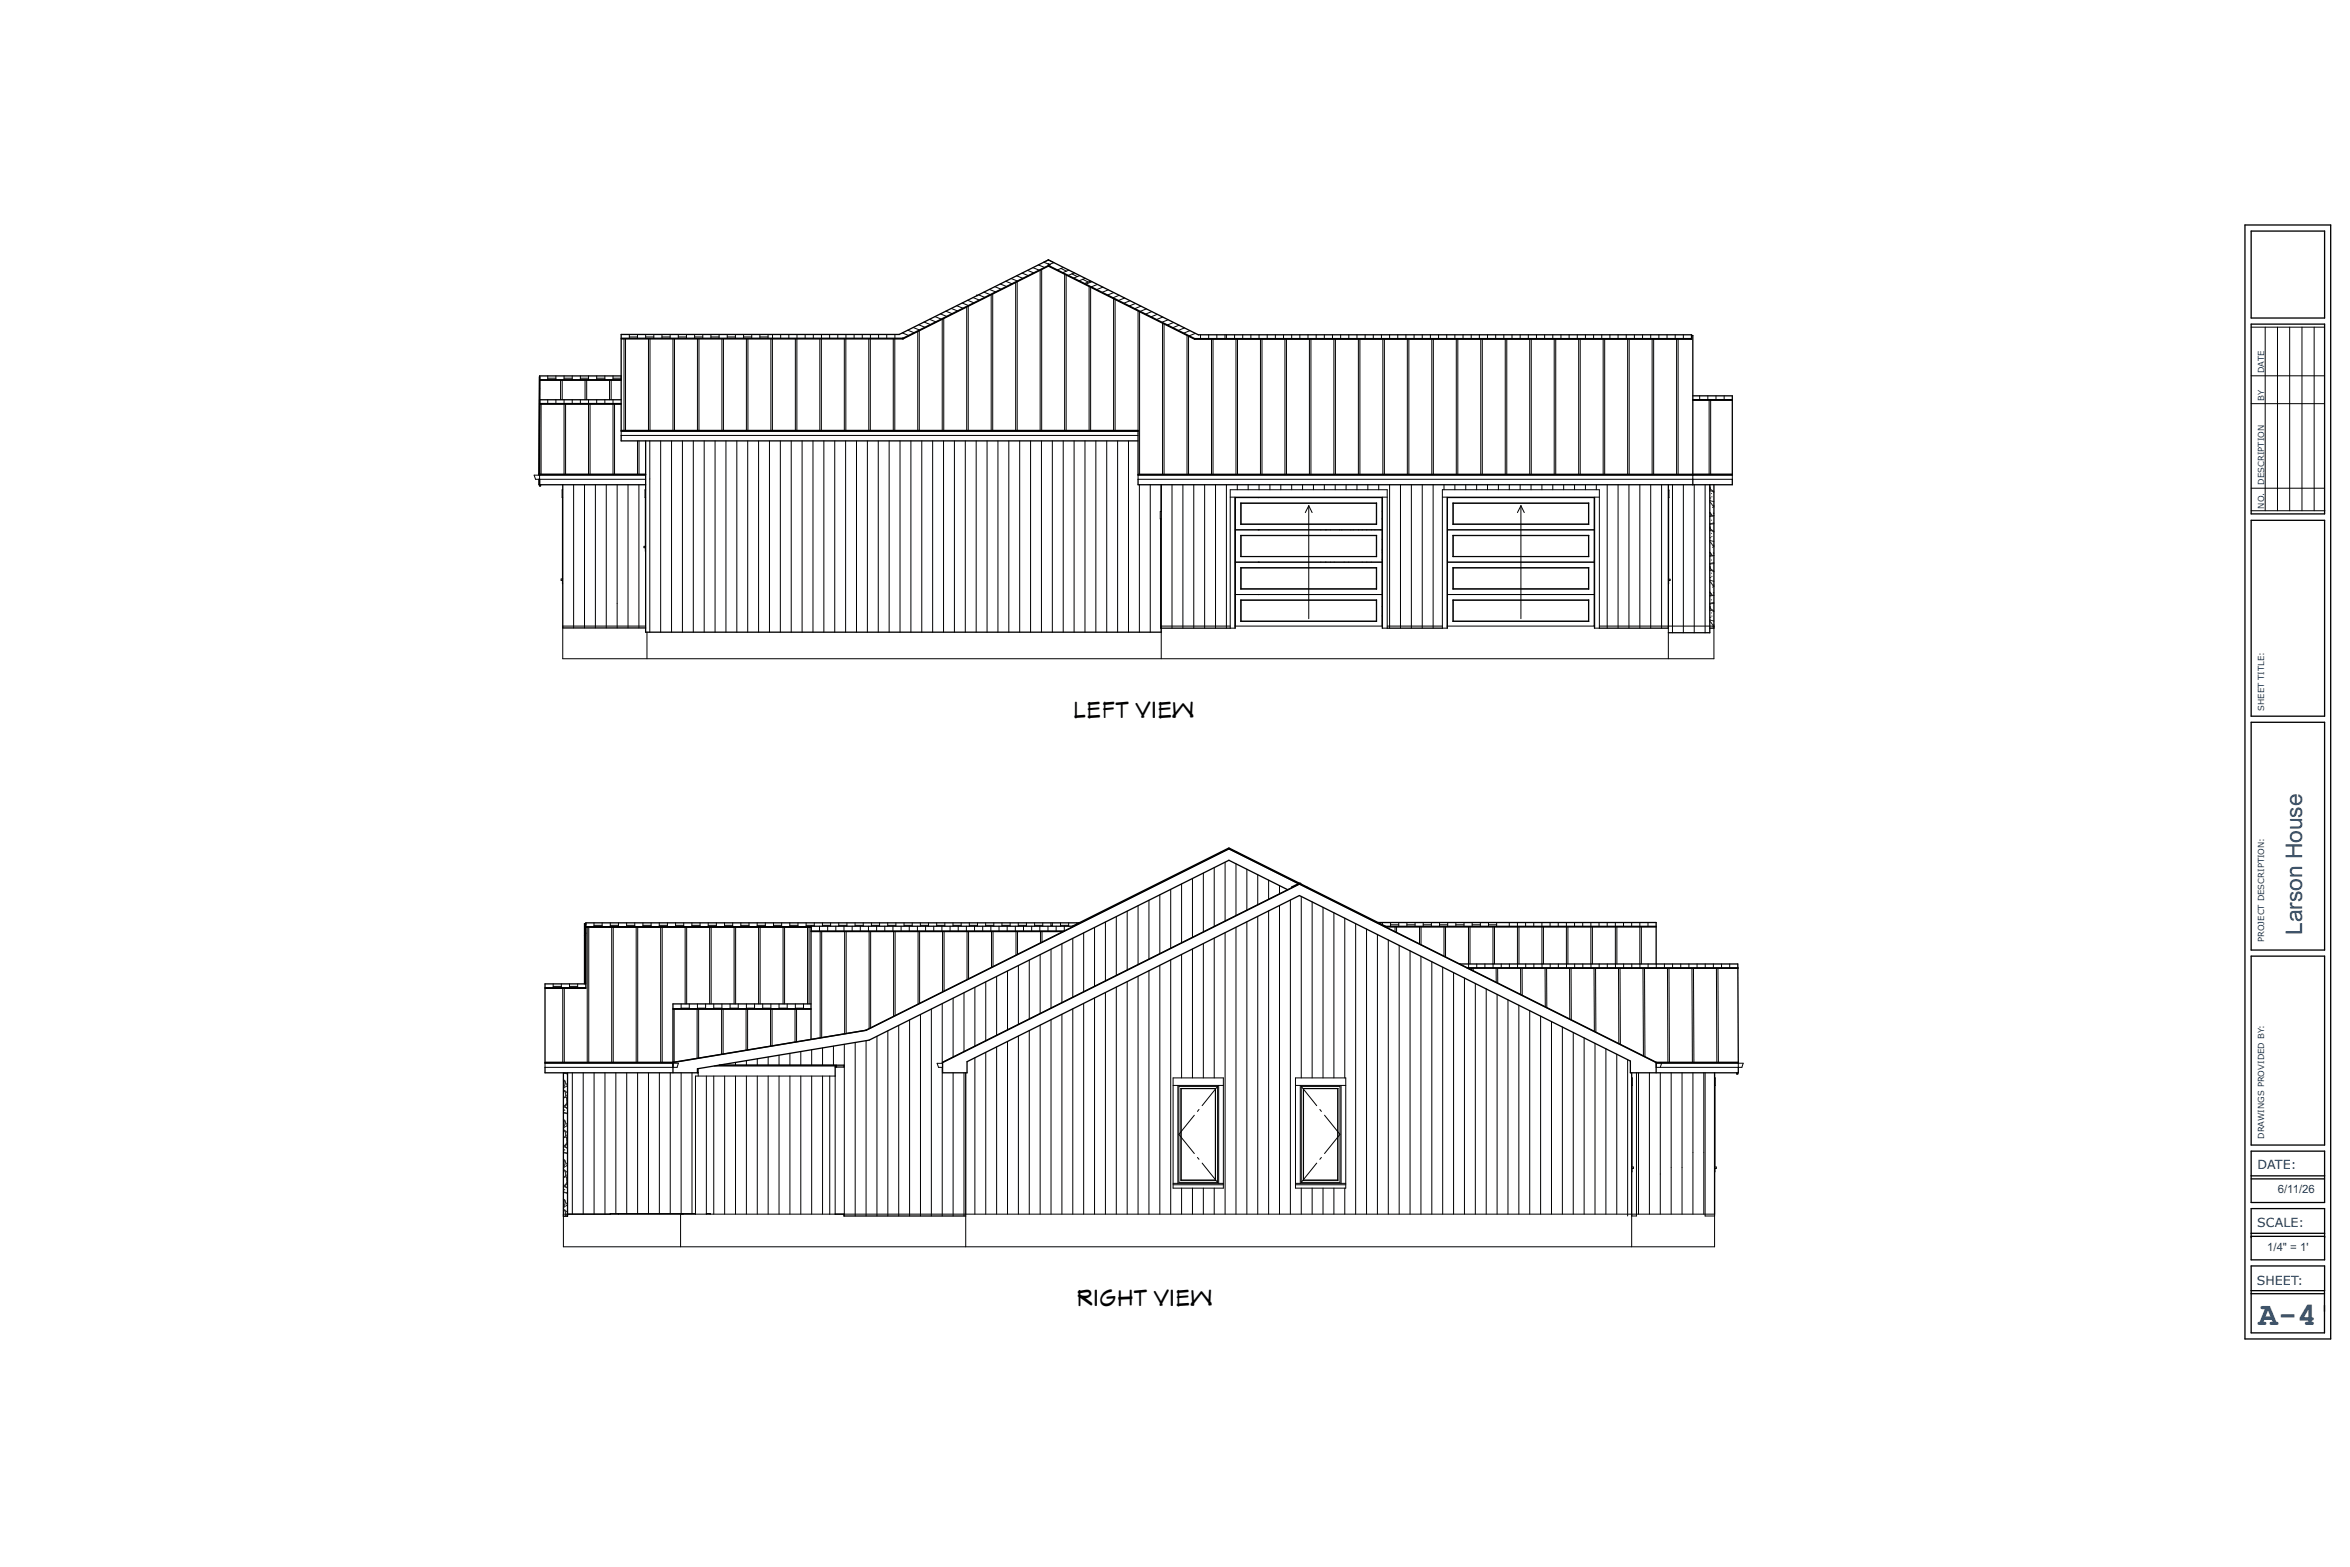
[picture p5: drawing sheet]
<svg xmlns="http://www.w3.org/2000/svg" width="914mm" height="610mm" viewBox="0 0 914 610" stroke-linecap="round" stroke-linejoin="round" font-family="sans-serif">
<defs><g id="words">
<text font-size="12.5" fill="#004080" x="878.9" y="515.6">A-4</text>
<g font-size="8.9">
<text x="417.7" y="279.4">LEFT VIEW</text>
<text x="418.8" y="508.2">RIGHT VIEW</text>
</g>
<text font-size="8.9" fill="#004080" x="895.7" y="363.7" transform="rotate(-90 895.7 363.7)">Larson House</text>
<g font-size="4.9" fill="#004080">
<text x="878.4" y="454.9">DATE:</text>
<text x="878.3" y="477.1">SCALE:</text>
<text x="878.1" y="499.9">SHEET:</text>
</g>
<g font-size="4.4" fill="#004080">
<text x="886.3" y="464.2">6/11/26</text>
<text x="882.2" y="486.6">1/4&quot; = 1'</text>
</g>
<g font-size="3.3" fill="#004080">
<text x="881.1" y="145.2" transform="rotate(-90 881.1 145.2)">DATE</text>
<text x="881.1" y="156" transform="rotate(-90 881.1 156)">BY</text>
<text x="881.1" y="188.5" transform="rotate(-90 881.1 188.5)">DESCRIPTION</text>
<text x="881.1" y="197.9" transform="rotate(-90 881.1 197.9)">NO.</text>
<text x="881" y="276.6" transform="rotate(-90 881 276.6)">SHEET TITLE:</text>
<text x="881" y="366.6" transform="rotate(-90 881 366.6)">PROJECT DESCRIPTION:</text>
<text x="881" y="443.1" transform="rotate(-90 881 443.1)">DRAWINGS PROVIDED BY:</text>
</g>
</g></defs>
<g fill="none" stroke="#000" stroke-width=".51">
<path d="M873.5 87.5h33.4v433.4h-33.4zM875.9 89.9h28.6v33.8h-28.6zM380.1 114.9l.1 .1M380.1 114.9v.1M380.1 114.9l.2 .1M407.9 101.1h.1M407.9 101.1l-58 29h-108.2v37.7M407.9 103.5v-.8l.7 .3-57.3 28.6M407.9 103.5l-56.6 28.3M407.9 101.1l58.4 29.1h191.9v1.8h-193.4M407.9 103.3l56.9 28.4M407.9 103.5l56.9 28.5"/>
<path d="M241.7 131.6h109.6M241.7 131.8h109.6M351.3 131.6v.2M464.8 131.7h193.4M464.8 131.7v.3M658.2 130.5h.5v54.4M875.9 126.1h28.6v73.8h-28.6zM210 157h31.7M210 157.2h31.7M210 155.5h31.7M210 147.9h31.7M210 147.7h31.7"/>
<path d="M210 146.6l-.2 38M241.7 146.2h-31.7v38.7M658.7 154h15.4v30.9M658.7 155.7h15.4M658.7 155.5h15.4M241.7 167.5h201.1M241.7 169.4v2.1h201.1M241.7 167.4h201.1v.4M251.2 171.5v74.4h200.6M442.8 168.4v16.5M209.8 186.5v2.1h41.4M210 184.5h41.2"/>
<path d="M210 186.5v2.5h.3v-.4M210 184.6h41.2M210 184.3l-.2 .5M219 188.6v55.7h32.2M442.8 184.6h231.3M442.8 186.5v2.1h231.3v-2.1M451.8 188.6v55.8h26.9M489.6 193.6h.1M649.2 188.6v55.8h-26.9M658.7 186.5v2.1M665.3 188.6v57.5h-16.1M666.9 188.6v55.8h-1.6"/>
<path d="M674.1 184.5l-231.3 .1M489.6 206.1h.1M489.6 218.7h.1M563.2 218.2h.1M620.3 218.2h.1M875.9 202.4h28.6v76.2h-28.6zM489.6 231.3h.1M539.8 244.4h21.4M620.3 243.4h.1M875.9 281h28.6v88.6h-28.6zM875.9 372h28.6v73.5h-28.6zM875.9 447.8h28.6v20h-28.6z"/>
<path d="M875.9 458.6h28.6M875.9 457.4h28.6M875.9 470.2h28.6v19.9h-28.6zM875.9 479.8h28.6M875.9 492.5h28.6v26h-28.6zM875.9 481h28.6M875.9 503.3h28.6M875.9 502.1h28.6"/>
</g>
<g fill="none" stroke="#000" stroke-width=".39">
<path d="M370.1 120l2.5 1M372.3 118.9l2.4 1M374.4 117.9l2.4 1M376.2 119.4v48M376.5 116.8l2.4 1M376.7 119.1v48.3M378.6 115.8l2.5 .9M380.7 114.7l2.5 1M382.8 113.6l2.5 1M385 112.6l2.4 1M385.7 114.7v52.7M386.3 114.4v53"/>
<path d="M387.1 111.5l2.4 1M389.2 110.5l2.4 .9M391.3 109.4l2.5 1M393.4 108.4l2.5 .9M395.2 109.9v57.5M395.5 107.3l2.5 1M395.8 109.6v57.8M397.7 106.2l2.4 1M399.8 105.2l2.4 1M401.9 104.1l2.4 1M404 103.1l2.5 .9M404.7 105.1v62.3"/>
<path d="M405.3 104.8v62.6M410.1 102.2l-2.2-1.1-1.7 .9 2.4 1M410.1 102.2l-2.2 .8M412.8 104.4l2.1 1.1M413.8 104l-2.4 1M414.3 106.7v60.7M414.8 107v60.4M415.9 105.1l-2.4 1M417 106.5l2.2 1.1M418.1 106.2l-2.5 .9M420.2 107.2l-2.4 1M421.3 108.6l2.1 1.1"/>
<path d="M422.3 108.3l-2.4 .9M423.8 111.4v56M424.4 111.7v55.7M424.4 109.3l-2.4 1M424.9 109.6l-2.4 1M427 110.6l-2.4 1M429.2 111.7l-2.5 1M431.3 112.8l-2.5 .9M433.3 116.2v51.2M433.4 113.8l-2.5 1M433.9 116.5v50.9M435.5 114.9l-2.5 .9"/>
<path d="M437.6 115.9l-2.4 1M439.7 117l-2.4 1M441.9 118l-2.5 1M444 119.1l-2.5 1M242.8 131.8v35.6M243.4 131.8v35.6M244.9 131.1h3.2M244.9 130.1v1.5M248.1 130.1v1.5M251.2 131.1h3.2M251.2 130.1v1.5M252.3 131.8v35.6"/>
<path d="M252.9 131.8v35.6M254.4 130.1v1.5M257.6 131.1h3.2M257.6 130.1v1.5M260.8 130.1v1.5M261.9 131.8v35.6M262.4 131.8v35.6M263.9 131.1h3.2M263.9 130.1v1.5M267.1 130.1v1.5M270.3 131.1h3.2M270.3 130.1v1.5"/>
<path d="M271.4 131.8v35.6M272 131.8v35.6M273.5 130.1v1.5M276.6 131.1h3.2M276.6 130.1v1.5M279.8 130.1v1.5M280.9 131.8v35.6M281.5 131.8v35.6M283 131.1h3.2M283 130.1v1.5M286.2 130.1v1.5M289.3 130.1v1.5"/>
<path d="M289.3 131.1h3.2M290.4 131.8v35.6M291 131.8v35.6M292.5 130.1v1.5M295.7 130.1v1.5M295.7 131.1h3.2M298.9 130.1v1.5M300 131.8v35.6M300.5 131.8v35.6M300.6 130.1v1.5M303.8 130.1v1.5M306.9 130.1v1.5"/>
<path d="M309.5 131.8v35.6M310.1 131.8v35.6M310.1 130.1v1.5M313.3 130.1v1.5M316.5 130.1v1.5M319 131.8v35.6M319.6 131.8v35.6M319.6 130.1v1.5M322.8 130.1v1.5M326 130.1v1.5M328.5 131.8v35.6M329.1 131.8v35.6"/>
<path d="M329.2 130.1v1.5M332.3 130.1v1.5M335.5 130.1v1.5M338.1 131.8v35.6M338.6 131.8v35.6M338.7 130.1v1.5M341.9 130.1v1.5M345 130.1v1.5M347.6 131.8v35.6M348.2 131.8v35.6M348.2 130.1v1.5M351.1 129.5l2.4 1"/>
<path d="M351.3 131.5l.1 .1M353.2 128.5l2.5 .9M355.3 127.4l2.5 1M357.1 129v38.4M357.4 126.3l2.5 1M357.7 128.7v38.7M359.6 125.3l2.4 1M361.7 124.2l2.4 1M363.8 123.2l2.4 .9M365.9 122.1l2.5 1M366.6 124.2v43.2M367.2 123.9v43.5"/>
<path d="M368 121.1l2.5 .9M442.8 121v47.4M443.4 121.3v63.3M446.1 120.2l-2.5 .9M448.2 121.2l-2.5 1M450.3 122.3l-2.4 1M452.4 125.7v58.9M452.4 123.3l-2.4 1M452.9 126v58.6M454.6 124.4l-2.5 1M456.7 125.5l-2.5 .9M458.8 126.5l-2.5 1"/>
<path d="M460.9 127.6l-2.5 .9M461.9 130.5v54.1M462.5 130.8v53.8M463 128.6l-2.4 1M464.9 131.7h-.1M465.1 129.7l-2.4 1M467.1 130.2v1.5M470.3 130.2v1.5M471.4 132v52.6M472 132v52.6M473.5 130.2v1.5M476.7 130.2v1.5"/>
<path d="M477.2 130.2v1.5M480.4 130.2v1.5M480.9 132v52.6M481.5 132v52.6M483.6 130.2v1.5M486.7 130.2v1.5M489.9 130.2v1.5M490.5 132v52.6M491 132v52.6M493.1 130.2v1.5M496.3 130.2v1.5M499.4 130.2v1.5"/>
<path d="M500 132v52.6M500.6 132v52.6M502.6 130.2v1.5M505.8 130.2v1.5M509 130.2v1.5M509.5 132v52.6M510.1 132v52.6M512.1 130.2v1.5M515.3 130.2v1.5M518.5 130.2v1.5M519 132v52.6M519.6 132v52.6"/>
<path d="M521.7 130.2v1.5M524.8 130.2v1.5M528 130.2v1.5M528.6 132v52.6M529.1 132v52.6M531.2 130.2v1.5M534.4 130.2v1.5M537.5 130.2v1.5M538.1 132v52.6M538.7 132v52.6M540.7 130.2v1.5M543.9 130.2v1.5"/>
<path d="M547.1 130.2v1.5M547.6 132v52.6M548.2 132v52.6M550.2 130.2v1.5M553.4 130.2v1.5M556.6 130.2v1.5M557.1 132v52.6M557.7 132v52.6M559.8 130.2v1.5M562.9 130.2v1.5M566.1 130.2v1.5M566.7 132v52.6"/>
<path d="M567.2 132v52.6M569.3 130.2v1.5M572.5 130.2v1.5M575.6 130.2v1.5M576.2 132v52.6M576.8 132v52.6M578.8 130.2v1.5M582 130.2v1.5M585.2 130.2v1.5M585.7 132v52.6M586.3 132v52.6M588.3 130.2v1.5"/>
<path d="M591.5 130.2v1.5M594.7 130.2v1.5M595.2 132v52.6M595.8 132v52.6M597.9 130.2v1.5M601 130.2v1.5M604.2 130.2v1.5M604.8 132v52.6M605.3 132v52.6M607.4 130.2v1.5M610.6 130.2v1.5M613.7 130.2v1.5"/>
<path d="M614.3 132v52.6M614.9 132v52.6M616.9 130.2v1.5M620.1 130.2v1.5M623.3 130.2v1.5M623.8 132v52.6M624.4 132v52.6M626.4 130.2v1.5M629.6 130.2v1.5M632.8 130.2v1.5M633.3 132v52.6M633.9 132v52.6"/>
<path d="M636 130.2v1.5M639.1 130.2v1.5M642.3 130.2v1.5M642.9 132v52.6M643.4 132v52.6M645.5 130.2v1.5M648.7 130.2v1.5M651.8 130.2v1.5M652.4 132v52.6M653 132v52.6M655 130.2v1.5M875.9 127.3h28.6"/>
<path d="M881.4 127.3v71.4M886.2 127.3v71.4M890.9 127.3v71.4M895.7 127.3v71.4M900.5 127.3v71.4M210 155.5v1.5M210.5 157.2v27.3M213.1 146.2v1.5M213.1 155.5v1.5M213.1 147.1h3.2M216.3 146.2v1.5M216.3 155.5v1.5"/>
<path d="M218.1 147.9v7.6M218.8 147.9v7.6M219.5 146.2v1.5M219.5 155.5v1.5M219.5 157.2v27.3M219.5 147.1h3.2M220.1 157.2v27.3M222.7 146.2v1.5M222.7 155.5v1.5M225.8 146.2v1.5M225.8 155.5v1.5M225.8 147.1h3.2"/>
<path d="M227.6 147.9v7.6M228.3 147.9v7.6M229 146.2v1.5M229 155.5v1.5M229 157.2v27.3M229.6 157.2v27.3M232.2 146.2v1.5M232.2 155.5v1.5M232.2 147.1h3.2M235.4 146.2v1.5M235.4 155.5v1.5M237.2 147.9v7.6"/>
<path d="M237.8 147.9v7.6M238.5 146.2v1.5M238.5 155.5v1.5M238.5 157.2v27.3M238.5 147.1h3.2M239.1 157.2v27.3M241.7 146.2v1.5M661.4 154v1.5M664.5 154v1.5M665 155.7v28.8M665.6 155.7v28.8M667.7 154v1.5"/>
<path d="M670.9 154v1.5M875.9 146.2h28.6M875.9 157h28.6M248.1 171.5v13M248.6 171.5v13M252.8 171.5v74.4M257.1 171.5v74.4M261.3 171.5v74.4M265.5 171.5v74.4M269.8 171.5v74.4M274 171.5v74.4M278.2 171.5v74.4"/>
<path d="M282.5 171.5v74.4M286.7 171.5v74.4M290.9 171.5v74.4M295.2 171.5v74.4M299.4 171.5v74.4M303.6 171.5v74.4M307.9 171.5v74.4M312.1 171.5v74.4M316.3 171.5v74.4M320.6 171.5v74.4M324.8 171.5v74.4M329 171.5v74.4"/>
<path d="M333.3 171.5v74.4M337.5 171.5v74.4M341.7 171.5v74.4M346 171.5v74.4M350.2 171.5v74.4M354.4 171.5v74.4M358.7 171.5v74.4M362.9 171.5v74.4M367.1 171.5v74.4M371.4 171.5v74.4M375.6 171.5v74.4M379.8 171.5v74.4"/>
<path d="M384.1 171.5v74.4M388.3 171.5v74.4M392.5 171.5v74.4M396.8 171.5v74.4M401 171.5v74.4M405.2 171.5v74.4M409.5 171.5v74.4M413.7 171.5v74.4M417.9 171.5v74.4M422.2 171.5v74.4M426.4 171.5v74.4M430.6 171.5v74.4"/>
<path d="M434.9 171.5v74.4M439.1 171.5v74.4M442.8 167.8h-201.1v1.6h201.1M209.8 186.5h.1M210 184.8h-2.2l.6 1.7h42.8M218.8 193.5v31.7M219 190.6h-.3v2.9h.3M223.2 188.6v55.7M227.4 188.6v55.7M231.7 188.6v55.7M235.9 188.6v55.7M240.1 188.6v55.7"/>
<path d="M244.4 188.6v55.7M248.6 188.6v55.7M251.1 193.5v19M251.2 184.9h-41.2v1.6M251.2 190.6h-.2v2.9h.2M442.8 184.9h231.3v1.6h-231.3zM443.3 188.6v57.3M447.6 188.6v57.3M451.8 188.6v10.4h-.3v2.9h.3M456 188.6v55.8M460.3 188.6v55.8M464.5 188.6v55.8"/>
<path d="M468.7 188.6v55.8M473 188.6v55.8M477.2 188.6v55.8M478.7 190.5h61.1v53.9h-2v-50.8h-57.1v50.8h-2zM478.7 193.4h61.1M480.5 193.4v51M481.4 188.6v1.9M482.8 195.7v8.3M482.8 195.7l.1 .1M482.8 195.7h52.9M482.9 195.8v8.1M482.9 195.8h52.6"/>
<path d="M485.7 188.6v1.9M489.9 188.6v1.9M494.1 188.6v1.9M498.4 188.6v1.9M502.6 188.6v1.9M506.8 188.6v1.9M509.2 196.7v44M509.2 196.7l-1.3 2.7M509.2 196.7l1.4 2.7M511.1 188.6v1.9M515.3 188.6v1.9M519.5 188.6v1.9"/>
<path d="M523.8 188.6v1.9M528 188.6v1.9M532.2 188.6v1.9M535.5 195.8v8.1M535.7 195.7v8.3M535.7 195.7l-.2 .1M536.5 188.6v1.9M537.8 193.6v50M537.8 198.9h.1M538 193.4v51M540.7 188.6v55.8M544.9 188.6v55.8"/>
<path d="M549.2 188.6v55.8M553.4 188.6v55.8M557.6 188.6v55.8M561.2 190.5h61.1v53.9h-1.9l-.1-50.8h-57.1v50.8h-2zM561.2 193.4h61.1M561.9 188.6v1.9M563.1 193.4v51M565.3 195.7h52.9M565.3 195.7v8.3M565.3 195.7l.2 .1M565.5 195.8h52.6M565.5 195.8v8.1"/>
<path d="M566.1 188.6v1.9M570.3 188.6v1.9M574.6 188.6v1.9M578.8 188.6v1.9M583 188.6v1.9M587.3 188.6v1.9M591.5 188.6v1.9M591.8 196.7v44M591.8 196.7l-1.4 2.7M591.8 196.7l1.3 2.7M595.7 188.6v1.9M600 188.6v1.9"/>
<path d="M604.2 188.6v1.9M608.4 188.6v1.9M612.7 188.6v1.9M616.9 188.6v1.9M618.1 195.8v8.1M618.2 195.7v8.3M618.2 195.7l-.1 .1M620.5 193.4v51M621.1 188.6v1.9M625.4 188.6v55.8M629.6 188.6v55.8M633.8 188.6v55.8"/>
<path d="M638.1 188.6v55.8M642.3 188.6v55.8M646.5 188.6v55.8M649.2 190.6h.2v3h-.2M649.3 193.6v31.7M650.8 188.6v57.5M655 188.6v57.5M658.7 184.9v1.6M659.2 188.6v57.5M663.5 188.6v57.5M875.9 189.9h28.6M875.9 198.7h28.7"/>
<path d="M251.2 212.5h-.6v.6h.5l.1 1.3M451.6 201.9v42.5h.2M480.7 206.1h57.1M480.7 218.7h57.1M482.8 208.3v8.3M482.8 208.3l.1 .1M482.8 204h52.9M482.8 216.6h52.9M482.8 208.3h52.9M482.9 208.4v8.1M482.9 216.5l-.1 .1M482.9 203.9l-.1 .1"/>
<path d="M482.9 203.9h52.6M482.9 216.5h52.6M482.9 208.4h52.6M490 206.1h.1M490 218.7h.1M513.9 206.1h.1M513.9 218.7h.1M515.8 206.1h.1M515.8 218.7h.1M515.9 218.7h.1M516.1 206.1h.1M517.7 206.1h.1"/>
<path d="M517.7 218.7h.1M519.2 218.7h-.1M521.2 206.1h.1M522.1 206.1h.1M523 218.7h.1M524.7 218.7h.1M525.6 206.1h.1M526.5 206.1h.1M528.7 206.1h-.1M530 206.1h.1M530 218.7h.1M531.8 206.1h.1"/>
<path d="M531.8 218.7h.1M533.6 206.1h.1M533.6 218.7h.1M535 206.1h.1M535.5 208.4v8.1M535.5 203.9l.2 .1M535.5 216.5l.2 .1M535.7 208.3v8.3M535.7 208.3l-.2 .1M537.1 206.1h.1M537.8 201.8h.1M537.8 209.8v.1"/>
<path d="M537.8 213.7h.1M537.8 214.3h.1M537.8 202h.1M537.8 215h.1M537.8 217.6h.1M563.2 206.1h57.1M563.2 218.7h57.1M565.3 204h52.9M565.3 216.6h52.9M565.3 208.3v8.3M565.3 208.3h52.9M565.3 208.3l.2 .1"/>
<path d="M565.5 203.9h52.6M565.5 216.5h52.6M565.5 208.4h52.6M565.5 208.4v8.1M565.5 203.9l-.2 .1M565.5 216.5l-.2 .1M618.1 208.4v8.1M618.1 216.5l.1 .1M618.1 203.9l.1 .1M618.2 208.3v8.3M618.2 208.3l-.1 .1M219 225.2h-.7v.6h.5l.2 1.3"/>
<path d="M480.7 231.3h57.1M482.8 220.8v8.4M482.8 233.4v8.3M482.8 233.4h52.9M482.8 233.4l.1 .1M482.8 220.8l.1 .2M482.8 220.8h52.9M482.8 229.2h52.9M482.9 229l-.1 .2M482.9 221v8M482.9 233.5v8.1M482.9 221h52.6"/>
<path d="M482.9 233.5h52.6M482.9 229h52.6M490 231.3h.1M513.9 231.3h.1M515.8 231.3h.1M515.9 231.3h.1M517.7 231.3h.1M523 231.3h.1M524.7 231.3h.1M530 231.3h.1M531.8 231.3h.1M533.6 231.3h.1"/>
<path d="M535.5 221v8M535.5 233.5v8.1M535.5 229l.2 .2M535.7 220.8v8.4M535.7 233.4v8.3M535.7 220.8l-.2 .2M535.7 233.4l-.2 .1M537.8 239.6h.1M537.8 235.9h.1M563.2 231.3h57.1M565.3 233.4h52.9M565.3 220.8h52.9"/>
<path d="M565.3 229.2h52.9M565.3 220.8v8.4M565.3 233.4v8.3M565.3 220.8l.2 .2M565.3 233.4l.2 .1M565.5 221h52.6M565.5 233.5h52.6M565.5 229h52.6M565.5 221v8M565.5 233.5v8.1M565.5 229l-.2 .2M618.1 229l.1 .2"/>
<path d="M618.1 221v8M618.1 233.5v8.1M618.2 220.8v8.4M618.2 233.4v8.3M618.2 233.4l-.1 .1M618.2 220.8l-.1 .2M649.2 225.3h.6v.5h-.5l-.1 1.3M251.2 243.6h-32.2v12.7h447.9v-12.7h-44.6M251.7 245.9v10.4M478.7 243.6h-26.9v12.7M480.5 243.6h57.5M482.8 241.7h52.9"/>
<path d="M482.9 241.6l-.1 .1M482.9 241.6h52.6M535.5 241.6l.2 .1M539.8 243.6h21.4M563.1 243.6h57.4M565.3 241.7h52.9M565.5 241.6h52.6M565.5 241.6l-.2 .1M618.1 241.6l.1 .1M649.2 243.6v12.7"/>
</g>
<g fill="none" stroke="#312b1f" stroke-width=".39">
<path d="M665.3 199.4l.9 1.3 .7-.1M665.3 195.2l1.6 2.1M665.3 199.5l.6 1-.6 .3M665.3 194.8l1.6 .4M665.3 191.1l.6-.2 1 .6M665.3 189.3l.2 1 1.4 .9M665.3 189.7v.9M665.4 188.6l-.1 .2M665.4 193.7h.3M665.9 192h.1M666 193.3h.2M666.3 197.4h.2"/>
<path d="M666.6 199.6h.2M666.8 199.7h.1M666.9 196.5v.6M665.3 214.9l.9 1.3 .7-.2M665.3 210.7l1.6 2M665.3 215l.6 1-.6 .3M665.3 206.6l.6-.2 1 .5M665.3 210.2l1.6 .4M665.3 204.7l.2 1.1 1.4 .9M665.3 205.2v.9M665.4 209.2h.3M665.9 217.9h.1"/>
<path d="M665.9 207.5h.1M665.9 202.4h.1M666 208.7h.2M666.3 212.9h.2M666.6 215.1h.2M666.8 215.2h.1M666.9 219.3l-1.5 .1-.1 .4M666.9 218.9l-1.6 .3M666.9 203.8l-1.5 .1-.1 .4M666.9 203.5l-1.6 .2M666.9 216.1l-1.6 .3M666.9 212v.6"/>
<path d="M666.9 200.6l-1.6 .3M665.3 237.5l.6-.1 1 .5M665.3 235.7l.2 1 1.4 1M665.3 230.3l.9 1.3 .7-.1M665.3 236.1v1M665.3 230.5l.6 1-.6 .3M665.3 226.2l1.3 1.7M665.3 222.1l.6-.2 1 .5M665.3 225.7l1.6 .4M665.3 220.2l.2 1.1 1.4 .9M665.3 220.6v1M665.4 224.7h.3"/>
<path d="M665.9 238.4h.1M665.9 233.4h.1M665.9 223h.1M666 239.7h.2M666 224.2h.2M666.3 228.4h.2M666.6 230.6h.2M666.6 227.9l.3 .3M666.6 227.9h.1M666.8 230.7h.1M666.9 234.8l-1.5 .1-.1 .4M666.9 234.4l-1.6 .3"/>
<path d="M666.9 227.5v.6M666.9 231.6l-1.6 .3M665.3 241.2l1.6 .4M665.3 241.7l1.6 2M665.4 240.1h.3M666.3 243.9h.2M666.9 242.9v.7"/>
</g>
<path d="M415.9 270.7h50.5v11.4h-50.5z" fill-rule="evenodd" fill="#fff"/>
<g fill="none" stroke="#000" stroke-width=".39">
<path d="M468.2 339.7v22.9M472.5 337.5v22.9M476.7 335.4v22.9M480.9 336v20.2M485.2 338.1v16M231.1 360h3.2M231.1 359v1.5M234.3 359v1.5M237.5 360h3.1M237.5 359v1.5M240.6 359v1.5M243.8 360h3.2"/>
<path d="M243.8 359v1.5M247 359v1.5M250.2 360h3.1M250.2 359v1.5M253.3 359v1.5M256.5 360h3.2M256.5 359v1.5M259.7 359v1.5M262.9 360h3.1M262.9 359v1.5M266 359v1.5M269.2 360h3.2"/>
<path d="M269.2 359v1.5M272.4 359v1.5M275.6 360h3.1M275.6 359v1.5M278.7 359v1.5M281.9 360h3.2M281.9 359v1.5M285.1 359v1.5M288.3 360h3.1M288.3 359v1.5M291.4 359v1.5M294.6 360h3.2"/>
<path d="M294.6 359v1.5M297.8 359v1.5M301 360h3.1M301 359v1.5M304.1 359v1.5M307.3 360h3.2M307.3 359v1.5M310.5 359v1.5M313.7 360h3.1M313.7 359v1.5M316.8 359v1.3M320 360h3.2"/>
<path d="M320 359v1.3M323.2 359v1.3M326.4 360h3.1M326.4 359v1.3M329.5 359v1.3M332.7 360h3.2M332.7 359v1.3M335.9 359v1.3M339.1 359v1.3M339.1 360h3.1M342.2 359v1.3M345.4 359v1.3"/>
<path d="M345.4 360h3.2M348.6 359v1.3M351.8 360h3.1M351.8 359v1.3M354.9 359v1.3M358.1 360h3.2M358.1 359v1.3M361.3 359v1.3M364.5 360h3.1M364.5 359v1.3M367.6 359v1.3M370.8 360h3.2"/>
<path d="M370.8 359v1.3M374 359v1.3M377.2 360h3.1M377.2 359v1.3M380.3 359v1.3M383.5 360h3.2M383.5 359v1.3M386.7 359v1.3M389.9 360h3.1M389.9 359v1.3M393 359v1.3M396.2 360h3.2"/>
<path d="M396.2 359v1.3M399.4 359v1.3M402.6 360h3.1M402.6 359v1.3M405.7 359v1.3M408.9 360h.6M408.9 359v1.3M409.5 359v1.3M412.6 360h3.2M412.6 359v1.3M415.8 359v1.3M419 359v.4"/>
<path d="M430.1 358.7v22.9M434.4 356.6v22.9M438.6 354.5v22.9M442.8 352.4v22.9M447.1 350.2v22.9M451.3 348.1v22.9M455.5 346v22.9M459.8 343.9v22.9M464 341.8v22.9M485.2 358.6v113.7M489.4 340.3v11.7M489.4 356.5v115.8"/>
<path d="M493.6 342.4v7.5M493.6 354.4v117.9M497.9 344.5v3.2M497.9 352.2v120.1M502.1 350.1v122.2M506.3 348.7v70.6M510.6 350.8v68.5M514.8 353v66.3M519 355.1v64.2M523.3 357.2v62.1M527.5 359.3v113M536.3 358.9h.1"/>
<path d="M537.9 358.9v.8M541.1 359.8h3.2M541.1 358.9v1.5M544.3 358.9v1.5M547.4 359.8h3.2M547.4 358.9v1.5M550.6 358.9v1.5M553.8 359.8h3.2M553.8 358.9v1.5M557 358.9v1.5M560.1 359.8h3.2M560.1 358.9v1.5"/>
<path d="M563.3 358.9v1.5M566.5 359.8h3.2M566.5 358.9v1.5M569.7 358.9v1.5M572.8 359.8h3.2M572.8 358.9v1.5M576 358.9v1.5M579.2 359.8h3.2M579.2 358.9v1.5M582.4 358.9v1.5M587.3 358.9v1.5M590.4 358.9v1.5"/>
<path d="M593.6 358.9v1.5M596.8 358.9v1.5M600 358.9v1.5M603.1 358.9v1.5M606.3 358.9v1.5M609.5 358.9v1.5M612.7 358.9v1.5M615.8 358.9v1.5M619 358.9v1.5M622.2 358.9v1.5M625.4 358.9v1.5M628.5 358.9v1.5"/>
<path d="M631.7 358.9v1.5M634.9 358.9v1.5M638.1 358.9v1.5M641.2 358.9v1.5M228.5 360.7v52.6M229.1 360.7v52.6M238 360.7v52.6M238.6 360.7v52.6M247.5 360.7v52.6M248.1 360.7v52.6M257.1 360.7v52.6M257.7 360.7v52.6"/>
<path d="M266.6 360.7v29.8M267.2 360.7v29.8M276.1 360.7v29.8M276.7 360.7v29.8M285.6 360.7v29.8M286.2 360.7v29.8M295.2 360.7v29.8M295.8 360.7v29.8M304.7 360.7v29.8M305.3 360.7v29.8M314.2 360.7v29.8M314.8 360.7v29.8"/>
<path d="M315.7 360.3v1.9M318.9 360.3v1.9M319.1 362.4v41.4M319.7 362.4v41.3M322.1 360.3v1.9M325.2 360.3v1.9M328.4 360.3v1.9M328.7 362.4v39.7M329.2 362.4v39.7M331.6 360.3v1.9M334.8 360.3v1.9M337.9 360.3v1.9"/>
<path d="M338.2 362.4v37.8M338.8 362.4v37.5M341.1 360.3v1.9M344.3 360.3v1.9M347.5 360.3v1.9M347.7 362.4v33M348.3 362.4v32.7M350.6 360.3v1.9M353.8 360.3v1.9M357 360.3v1.9M357.2 362.4v28.2M357.8 362.4v27.9"/>
<path d="M360.2 360.3v1.9M363.3 360.3v1.9M366.5 360.3v1.9M366.8 362.4v23.5M367.3 362.4v23.2M369.7 360.3v1.9M372.9 360.3v1.9M376 360.3v1.9M376.3 362.4v18.7M376.9 362.4v18.4M379.2 360.3v1.9M382.4 360.3v1.9"/>
<path d="M385.6 360.3v1.9M385.8 362.4v14M386.4 362.4v13.7M387.8 379.9v22.9M388.7 360.3v1.9M391.9 360.3v1.9M392 377.8v22.9M395.1 360.3v1.9M395.3 362.4v9.2M395.9 362.4v8.9M396.3 375.6v22.9M398.3 360.3v1.9"/>
<path d="M400.5 373.5v22.9M401.4 360.3v1.9M404.6 360.3v1.9M404.7 371.4v22.9M404.9 362.4v4.4M405.4 362.4v4.1M407.8 360.3v1.9M409 369.3v22.9M411 360.3v1.9M413.2 367.2v22.9M414.1 360.3v1.9M417.3 360.3v.3"/>
<path d="M417.4 365.1v22.9M421.7 362.9v22.9M425.9 360.8v22.9M442.8 379.8v92.5M447.1 377.6v94.7M451.3 375.5v96.8M455.5 373.4v98.9M459.8 371.3v48M464 369.2v50.1M468.2 367.1v52.2M472.5 364.9v54.4M476.7 362.8v109.5"/>
<path d="M480.9 360.7v111.6M531.7 361.4v110.9M536 363.5v108.8M540.2 365.7v106.6M542.8 360.6v1.9M543.4 360.6v2.2M544.4 367.8v104.5M548.7 369.9v102.4M552.3 360.6v6.7M552.9 372v100.3M552.9 360.6v7M557.1 374.1v98.2"/>
<path d="M561.4 376.2v96.1M561.9 360.6v11.4M562.5 360.6v11.7M565.6 378.4v93.9M568.3 375v.2M571.4 360.6v15.9M572 360.6v14.4M572.6 376.7v.7M573.2 376.7v1M574.6 375v1.5M577.8 375v1.5M580.9 360.6l.1 15.9"/>
<path d="M581.5 360.6v14.4M582.1 376.7l.1 5.5M582.7 376.7l.1 5.8M584.1 375v1.5M587.3 375v1.5M590.4 360.6l.1 15.9M591 360.6v14.4M591.7 376.7v10.2M592.3 376.7v10.5M593.7 375v1.5M596.8 375v1.5M600 360.6v15.9"/>
<path d="M600.6 360.6v14.4M601.2 376.7l.1 15M601.8 376.7l.1 15.3M603.2 375v1.5M606.4 375v1.5M609.5 360.6v15.9M610.1 360.6v14.4M610.7 376.7l.1 19.8M611.3 376.7l.1 20.1M612.7 375v1.5M615.9 375v1.5M619 360.6v14.4"/>
<path d="M619.1 375v1.5M619.6 360.6v14.4M620.2 376.7l.2 24.6M620.8 376.7l.2 24.9M622.2 375v1.5M625.4 375v1.5M628.5 360.6v14.4M628.6 375v1.5M629.1 360.6v14.4M629.8 376.7l.1 29.3M630.4 376.7l.1 29.6M631.8 375v1.5"/>
<path d="M634.9 375v1.5M638.1 360.6v14.4M638.1 375v1.5M638.7 360.6v14.4M639.3 376.7l.2 34.1M639.9 376.7l.2 34.4M641.3 375v1.5M644.5 375v1.5M647.6 375v1.5M648.8 376.7l.2 36.6M649.4 376.7l.2 36.6M650.8 375v1.5"/>
<path d="M654 375v1.5M657.2 375v1.5M658.3 376.7l.2 36.6M658.9 376.7l.2 36.6M660.3 375v1.5M663.5 375v1.5M666.7 375v1.5M667.9 376.7l.1 36.6M668.5 376.7l.1 36.6M669.9 375v1.5M673 375v1.5M215.2 382.8v1.4"/>
<path d="M215.2 383.7h3.2M218.4 382.8v1.4M219 384.5v28.8M219.6 384.5v28.8M221.6 382.8v1.4M221.6 383.7h3.2M224.8 382.8v1.4M262.3 392.6v20.6M265 392.2h3.2M265 390.5v1.9M268.2 390.5v1.9M271.3 392.6v19.1"/>
<path d="M271.4 392.2h3.2M271.4 390.5v1.9M271.8 392.6v19M274.6 390.5v1.9M277.7 392.2h3.2M277.7 390.5v1.9M280.8 392.6v17.5M280.9 390.5v1.9M281.4 392.6v17.5M284.1 392.2h3.2M284.1 390.5v1.9M287.3 390.5v1.9"/>
<path d="M290.3 392.6v15.9M290.4 390.5v1.9M290.4 392.2h3.2M290.9 392.6v15.9M293.6 390.5v1.9M296.8 392.2h3.2M296.8 390.5v1.9M299.8 392.6v14.4M300 390.5v1.9M300.4 392.6v14.3M303.1 390.5v1.9M303.1 392.2h3.2"/>
<path d="M306.3 390.5v1.9M309.4 392.6v12.8M309.5 392.2h3.2M309.5 390.5v1.9M309.9 392.6v12.7M312.7 390.5v1.9M349.7 398.9v74.2M353.9 396.8v76.3M358.2 394.7v78.4M362.4 392.6v80.5M366.6 390.5v23.2M370.9 388.3v22.9"/>
<path d="M375.1 386.2v22.9M379.3 384.1v22.9M383.6 382v22.9M404.7 398.8v73.5M409 396.7v75.6M413.2 394.6v77.7M417.4 392.5v79.8M421.7 390.3v82M425.9 388.2v84.1M430.1 386.1v86.2M434.4 384v88.3M438.6 381.9v90.4"/>
<path d="M569.8 380.5v91.8M574.1 382.6v89.7M578.3 384.7v87.6M582.5 386.8v85.5M586.8 388.9v83.4M591 391.1v81.2M595.2 393.2v79.1M599.5 395.3v77M603.7 397.4v74.9M607.9 399.5v72.8M212.1 413.7l51.9-.1-.5 1.6h-51.4zM222.7 417.3v55"/>
<path d="M226.9 417.3v55M231.2 417.3v55M235.4 417.3v55M239.6 417.3v54.9M243.9 417.3v54.9M248.1 417.3v54.9M252.3 417.3v54.9M256.6 417.3v54.9M260.8 417.3v54.9M261.9 413.6v1.7M265 417.3v54.9M269.3 417.3v54.9"/>
<path d="M271.7 415.7v2.9M274.8 418.6v53.7M277.7 418.6v53.7M279.8 414.4h45.7v.3h-47.6M282 414v.4M282 418.6v53.7M286.2 413.3v1.1M286.2 418.6v53.7M290.4 412.6v1.8M290.4 418.6v53.7M294.7 411.9v2.5M294.7 418.6v53.7"/>
<path d="M298.9 411.2v3.2M298.9 418.6v53.7M303.1 410.5v3.9M303.1 418.6v53.7M307.4 409.8v4.6M307.4 418.6v53.7M311.6 409.1v5.3M311.6 418.6v53.7M315.8 408.4v6M315.8 418.6v53.7M320.1 407.7v6.7M320.1 418.6v53.7"/>
<path d="M322.9 418.6v53.7M324.3 407v7.4M328.5 406.3v66.8M332.8 405.6v67.5M337 404.9v68.2M341.2 403.2v69.9M345.5 401v72.1M364.6 413.7h2.2v1.5h-1.6zM366.6 415.2v57.9M370.9 417.3v55.8M375.1 417.3v55.8M379.3 411.5v60.8"/>
<path d="M383.6 409.4v62.9M387.8 407.3v65M392 405.2v67.1M396.3 403v69.3M400.5 400.9v71.4M456.5 419.3h19.5v42.9h-19.5zM504.1 419.3h19.5v42.9h-19.5zM612.2 401.6v70.7M616.4 403.8v68.5M620.6 405.9v66.4M624.9 408v64.3M629.1 410.1v62.2"/>
<path d="M633.3 412.2v60.9M634.9 419.3h.2v3h-.2M636.8 417.3v55.8h-1.9M637.6 417.3v55M641.8 417.3v55M644.4 413.7l33.9-.1-.5 1.6h-33.4zM646 417.3v55M646.5 413.7l-.5 1.5M650.3 417.3v55M654.5 417.3v55M658.7 417.3v55M663 417.3v55"/>
<path d="M663.5 417.3v55.8h3.7M667.2 417.3v67.7h-448v-12.7h448M667.2 419.3h.2v3h-.2M676.4 413.7v1.5M456.5 422.3h19.5M458.3 422.3v38.1M459.5 423.4l.1 .1M459.5 423.4v35.8M459.5 423.4h13.5M459.6 423.5v35.6M459.6 423.5h13.3M464.7 433.9l-6 7.4 6 7.5"/>
<path d="M466.5 431.6l-.6 .8M472.9 423.5v35.6M473 423.4l-.1 .1M473 423.4v35.8M473.8 422.6h-15.1v37.4h15.1M473.8 422.6v37.4M473.8 422.6l-6 7.5M474.2 422.3v38.1M504.1 422.3h19.5M505.9 422.3v38.1M506.3 422.6v37.4M506.3 422.6h15.1v37.4h-15.1"/>
<path d="M506.3 422.6l6 7.5M507.1 423.4v35.8M507.1 423.4h13.5M507.1 423.4l.1 .1M507.2 423.5h13.3M507.2 423.5v35.6M513.6 431.6l.6 .8M515.4 433.9l6 7.4-6 7.5M520.5 423.5v35.6M520.6 423.4l-.1 .1M520.6 423.4v35.8M521.8 422.3v38.1"/>
<path d="M635 422.3v31.7M667.3 422.3v31.7M459.5 459.2h13.5M459.6 459.1l-.1 .1M459.6 459.1h13.3M465.9 450.3l.6 .7M467.8 452.5l6 7.5M472.9 459.1l.1 .1M507.1 459.2h13.5M507.2 459.1h13.3M507.2 459.1l-.1 .1M512.3 452.5l-6 7.5"/>
<path d="M514.2 450.3l-.6 .7M520.5 459.1l.1 .1M634.9 454h.7v.6h-.6l-.1 1.3M667.2 454h.6v.6h-.5l-.1 1.3M264.8 472.3v12.7M265.4 472.2v.1M265.8 472.2v.1M270.6 472.3v-53.7h54.4v53.7M375.8 472.3v12.7M456.5 460.4h19.5M456.5 460.9h19.5M459.8 462.2v10.1"/>
<path d="M464 462.2v10.1M468.2 462.2v10.1M472.5 462.2v10.1M504.1 460.4h19.5M504.1 460.9h19.5M506.3 462.2v10.1M510.6 462.2v10.1M514.8 462.2v10.1M519 462.2v10.1M523.3 462.2v10.1M634.9 472.3v12.7"/>
</g>
<g fill="none" stroke="#312b1f" stroke-width=".39">
<path d="M219.2 417.6l1.6 .2M219.6 417.3l1.2 .4M219.2 420.1l.3 .2a2.17 2.17 0 0 1-.3 2.8M219.2 435.6l.3 .2a2.12 2.12 0 0 1-.3 2.8M219.2 424.5h.4a1.66 1.66 0 0 1-.4 2.6M219.2 440h.4a1.62 1.62 0 0 1-.4 2.6M219.2 427.2l.7-.4 .5 .2a2.56 2.56 0 0 1-1.2 3.5M219.2 425.3h.2M219.2 430.7h.6l1 .6M219.2 433l1.6 .3M219.2 435.5l1.6 2M219.2 439.3l1.6 1.3"/>
<path d="M219.2 423.8l1.6 1.3M219.2 432.7l1.6 .5M219.2 420l1.6 2M219.5 431.8h.1M219.6 431.9h.2M220.8 429.3l-1 .9v.4l1 .5M220.8 425.8l-.2 .4 .2 2.3M220.8 437.8l-1.3 .8-.3 .5M220.8 422.3l-1.3 .8-.3 .5M219.2 456.2h.2M219.2 458.2l.7-.4 .5 .1a2.62 2.62 0 0 1-1.2 3.6M219.2 451.1l.3 .2a2.12 2.12 0 0 1-.3 2.7"/>
<path d="M219.2 455.4h.4a1.66 1.66 0 0 1-.4 2.7M219.2 448.2l1.6 .5M219.2 448.5l1.6 .3M219.2 451l.6 .4 .3 1 .7 .6M219.2 454.8l1.6 1.3M219.2 442.7l.7-.4 .5 .1a2.59 2.59 0 0 1-1.2 3.6M219.2 440.8h.2M219.2 446.2h.6l1 .6M219.5 447.3h.1M219.6 447.4h.2M220.8 444.8l-1 .9v.3l1 .6M220.8 453.3l-1.3 .7-.3 .6"/>
<path d="M220.8 441.3l-.2 .4 .2 2.3M220.8 456.8l-.2 .4 .2 2.3M219.2 461.7h.6l1 .5M219.2 463.7l1.6 .4M219.2 466.5l.3 .2a2.2 2.2 0 0 1-.3 2.8M219.2 470.9h.4a1.91 1.91 0 0 1 .3 2.2M219.2 464l1.6 .2M219.2 466.4l1.6 2.1M219.2 470.3l1.6 1.3M219.2 471.7h.2M219.5 462.7h.1M219.6 462.9h.2"/>
<path d="M220.8 460.2l-1 1v.3l1 .6M220.8 472.2l-.1 .9M220.8 468.7l-1.3 .8-.3 .5"/>
</g>
<g fill="none" stroke="#000" stroke-width=".51">
<path d="M475.2 331.3l.1 .3M481.1 331.3l-.1 .3M227.4 359.4h.5M227.9 359.4v23.4M227.9 359.7h.1M227.9 359.3h-.5v23.5M419.8 359h-191.9v25.5h-15.8M419.8 359v.1M501.1 346.1l-22.9-11.4-140 69.9-66.8 11.2v1.5M505.2 343.8l-27-13.6-141.2 70.6-75.1 12.6h-49.8M505.3 343.7l-27.1-13.5-141.2 70.6-75.1 12.5M505.6 343.6l-3 1.4 .2 .3"/>
<path d="M506.1 343.6v.2M506.1 343.6l-.2 .1M506.1 343.7l-.2 .1M508.5 345l-.1 .3M536.3 358.9h108.1v16.1M227.4 363.8h.5M227.9 363.2h.1M227.9 362.9h.1M227.9 360.5h87.7M227.9 360.7h87.7M315.6 362.2h98.5M315.6 362.4h98.1"/>
<path d="M417.3 360.3l60.9-30.4 61 30.5M417.7 360.2v.1M417.9 360.3h-102.3v44M538.4 360.1l-.1 .1M539.2 360.4l-.1 .2h105.3M539.2 360.4h105.2M567.9 375h108.3v1.5M570.8 376.5h105.4M571.2 376.7h105M676.2 376.5v.2M676.2 376.6l.2 36.7M212.1 384.2h15.8"/>
<path d="M227.9 382.8h-15.8v30.9M261.9 392.4h53.7M261.9 392.6h53.7M315.6 390.5h-53.7v26.8M212.1 415.2v2.1h59.6M219.2 417.3v55.8h1.6v-55.8M262.1 413.2l-50 .1M271.4 417.3h.3M279.8 414.4h48.6v.7h-3.4M325 414.7v3.9M325.2 414.7v.4M325.3 414.7v.4"/>
<path d="M325.5 414.7v.4M366.8 413.4v3.9h9.5v-4.3l129.3-64.6 128.8 64.4v4.5h42v-2.1M366.8 413.4l138.8-69.5 138.8 69.5M375.8 417.3v55M634.9 417.3v55.8M644.4 413.4h32M644.4 413.4v3.9M644.5 413.3l-138.9-69.4-138.8 69.5M644.5 413.3h31.9M644.5 413.3l-.1 .1M667.2 417.3v55M675.8 417.3v.5h.4v-.5"/>
<path d="M676.4 413.3v.4M240.6 472.2v.1M265.4 472.2v.1M270.6 472.2l-49.8 .1M274.8 472.2l1.6 .1M325 472.3h3.4v.8h47.4"/>
</g>
<path d="M417.3 499.5h56.3v11.4h-56.3z" fill-rule="evenodd" fill="#fff"/>
<use href="#words"/>
</svg>
